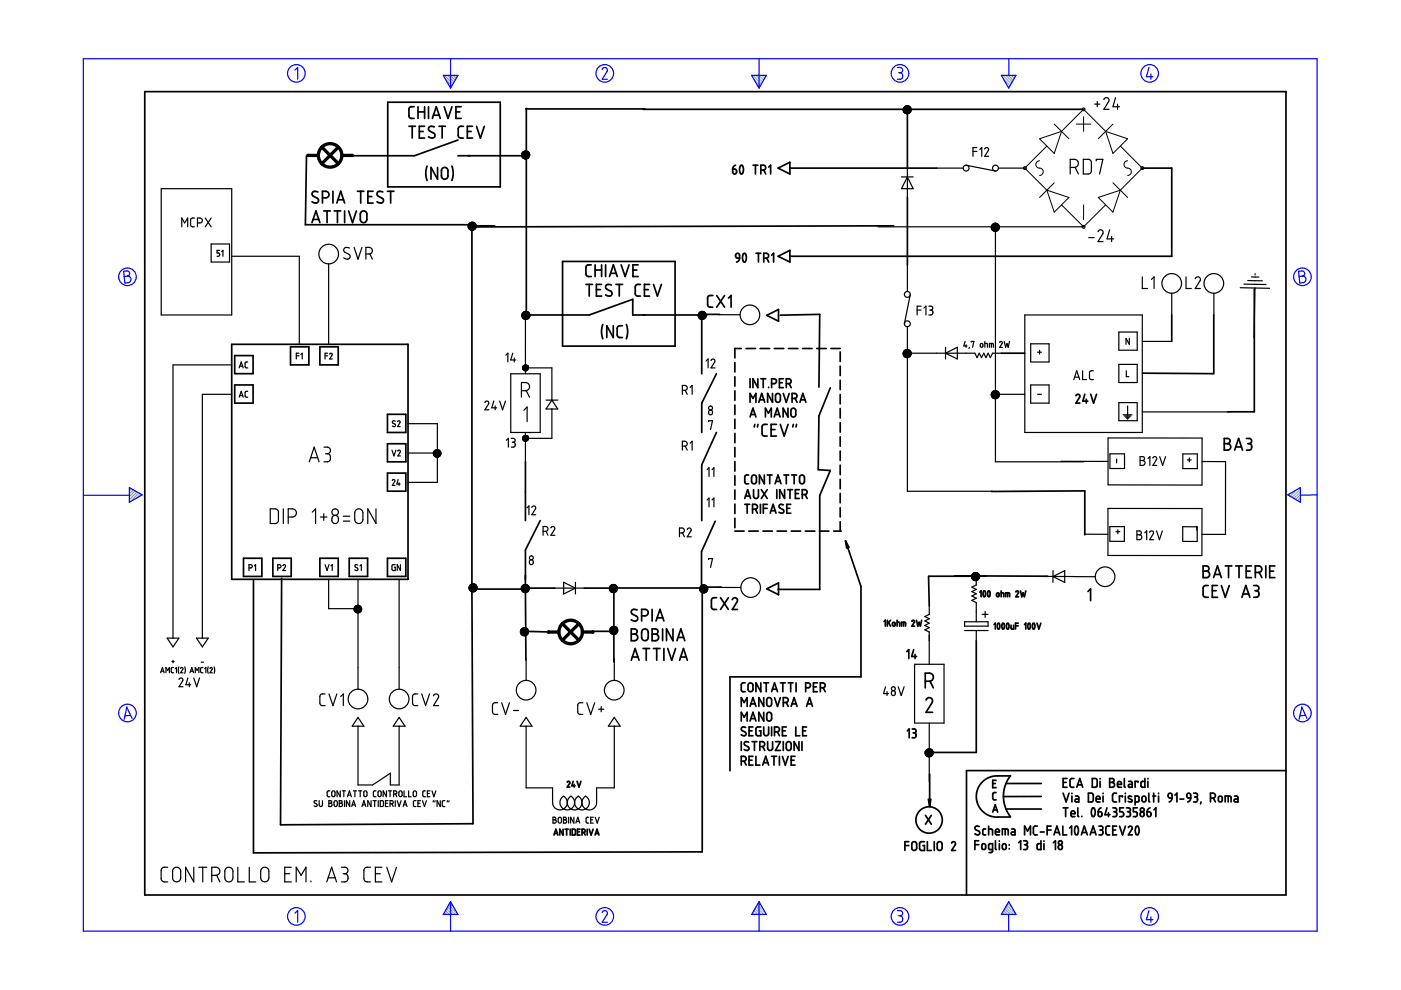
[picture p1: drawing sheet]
<svg xmlns="http://www.w3.org/2000/svg" width="297mm" height="210mm" viewBox="0 0 297 210" stroke-linecap="round" stroke-linejoin="round" font-family="sans-serif">
<g fill="none" stroke="#6c9" stroke-width=".25">
<path d="M94.2 16l1.8 1.8M94.5 16.8l1.3 1.4M94.8 16l1.5 1.4M95.3 18.3l.3 .3M95.5 16l1 1M96.1 16l.6 .6M96.7 16l.3 .2M159.6 16l1.8 1.8M159.9 16.8l1.3 1.4M160.3 16l1.4 1.4M160.7 18.3l.3 .3M160.9 16l1 1"/>
<path d="M161.5 16l.6 .6M162.1 16l.2 .2M212.6 16l1.8 1.8M212.8 16.8l1.3 1.4M213.2 16l1.4 1.4M213.7 18.3l.2 .3M213.8 16l1 1M214.4 16l.7 .6M215.1 16l.2 .2M27.5 103.4h-.1M27.9 103.6l-.5 .5M28.3 103.8l-.9 .9"/>
<path d="M28.7 104.1l-1.3 1.2M29 104.3l-1.6 1.6M29.4 104.5l-1.8 1.9M29.8 104.8l-.8 .8M273.4 104.7l-.3 .3M274.9 103.9l-1.4 1.3M275.7 103.6l-1.8 1.9M275.7 106.1l-.2 .3M275.7 105.5l-.6 .6M275.7 104.9l-1 1M275.7 104.3l-1.4 1.4M94 193.8v.1"/>
<path d="M94.2 193.5l.4 .4M94.4 193.1l.9 .8M94.7 192.7l1.2 1.2M94.9 192.3l1.6 1.6M95.1 191.9l1.9 1.9M95.4 191.5l.8 .8M159.4 193.8v.1M159.6 193.5l.4 .4M159.8 193.1l.9 .8M160.1 192.7l1.2 1.2M160.3 192.3l1.6 1.6M160.5 191.9l1.9 1.9"/>
<path d="M160.8 191.5l.8 .8M212.3 193.8v.1M212.6 193.5l.4 .4M212.8 193.1l.8 .8M213 192.7l1.2 1.2M213.2 192.3l1.6 1.6M213.5 191.9l1.8 1.9M213.7 191.5l.8 .8"/>
</g>
<g fill="none" stroke="#00f" stroke-width=".25">
<path d="M17.7 12.4h261.6v185h-261.6zM62.5 14.9l.6-.6v2.5M94 16h3.1l-1.6 2.7zM95.5 12.4v6.3M127.7 14.7l.5-.4 .5 .3v.5l-1 1.7h1.1M159.4 16h3.1l-1.6 2.7zM160.9 12.4v6.3M190.3 14.3h.7l.3 .3v.6l-.5 .2M190.5 15.4h.3M190.8 15.4l.5 .3v.7l-.3 .4h-.7M212.3 16h3.1l-1.5 2.7zM213.9 12.5v3.5"/>
<path d="M243.6 14.3l-.5 2h1.4M244 15.7v1.1M26.2 57.5l.9-.1 .3 .3 .1 .5-.5 .3 .5 .2 .3 .4-.1 .3-.3 .5-.9 .1zM27 58.5l-.7 .1M275.3 57.5l.9-.1 .3 .3 .1 .5-.5 .3 .5 .2 .2 .2 .1 .5-.3 .4-1 .2zM276.1 58.5l-.7 .1M17.8 105h9.6M27.4 103.4l2.7 1.5-2.7 1.6zM273 104.9l2.7-1.5v3.1zM279.3 104.9l-3.6 .1M27.7 151.7l-1.2 .1M28 152.3l-1.1-2.4-.6 2.6"/>
<path d="M276.8 151.7l-1.2 .1M277.1 152.3l-1.1-2.4-.6 2.6M62.5 193.6l.6-.5v2.4M95.5 191.2v6.2M95.5 191.2l1.6 2.7h-3.1zM127.7 193.5l.1-.3 .5-.1 .5 .4-.1 .4-1 1.6h1.1M160.9 191.2v6.2M160.9 191.2l1.6 2.7h-3.1zM190.3 193.1h.6l.4 .2v.5l-.5 .4M190.5 194.2h.3M190.8 194.2l.5 .3v.7l-.4 .3h-.6M213.8 193.9v3.5"/>
<path d="M213.9 191.2l1.5 2.7h-3.1zM243.6 193.1l-.5 1.9h1.4M244 194.4v1.1"/>
<circle cx="62.8" cy="15.6" r="1.87"/>
<circle cx="128.2" cy="15.6" r="1.87"/>
<circle cx="190.8" cy="15.6" r="1.87"/>
<circle cx="243.8" cy="15.6" r="1.87"/>
<circle cx="27" cy="58.7" r="1.87"/>
<circle cx="276.1" cy="58.7" r="1.87"/>
<circle cx="27" cy="151.2" r="1.87"/>
<circle cx="276.1" cy="151.2" r="1.87"/>
<circle cx="62.8" cy="194.3" r="1.87"/>
<circle cx="128.2" cy="194.3" r="1.87"/>
<circle cx="190.8" cy="194.3" r="1.87"/>
<circle cx="243.8" cy="194.3" r="1.87"/>
</g>
<g fill="none" stroke="#000" stroke-width=".36">
<path d="M30.7 19.4h241.9v170.4h-241.9zM65 33l-.3 14.6h35.2M82.2 21.7h23.9v17.9h-23.9zM86.7 26.8h1.4M87.4 26.8v2.5M87.8 22.6l-.8 .1-.3 .4 .1 1.7 .3 .3h.7M88.6 22.6v2.5M88.6 23.7h1.4M88.9 27.9h.8M90 22.6v2.5M90 26.8h-1.1v2.5h1.1M90.6 35.2l-.3 1.2 .3 1.9"/>
<path d="M90.8 22.6v2.5M91.7 25.1l.8-2.5 .8 2.5M91.9 24.4h1.2M92.1 26.9l-.9-.1-.3 .3-.1 .3 .2 .3 1.1 .6 .1 .3-.1 .4-.5 .3-.8-.3M92.8 35.5v2.5l-1.4-2.5v2.5M93.1 26.8h1.3M93.7 26.8v2.5M93.9 35.6l.6-.1 .5 .6-.1 1.5-.5 .4-.6-.2-.2-.4v-1.4zM94.2 22.6l.8 2.5 .8-2.5M95.8 35.2l.3 1.2v.9l-.3 1M96.7 23.7h.8M97.1 29.7l-9.2 3.3h-13.5"/>
<path d="M97.1 33h14.6M97.8 22.6h-1.1v2.5h1.1M98.3 26.8h-.8l-.3 .4v1.8l.4 .3h.7M99.1 27.9h.8M100.2 26.8h-1.1v2.5h1.1M101 26.8l.9 2.5 .8-2.5M110.9 32.2l-.1 .1M111 32.5l-.4 .4M111.1 32.1l-.4 .5M111.3 32.1l-.6 .7M111.4 33.4l-.2 .2M111.4 33.2l-.4 .3"/>
<path d="M111.4 32.7l-.6 .6M111.4 33.5l-.1 .2M111.4 32.9l-.5 .5M111.4 32.5l-.7 .7M111.4 32l-.5 .5M111.4 32.5v.1M111.5 23.1h25.3M111.6 23v43.5M111.6 32.5l-.8 .8M111.6 32.1l-.5 .4M111.6 32.1l-.9 .9 .5-.5M111.8 32.1l-.5 .4"/>
<path d="M111.8 32.1l-1.1 1.1M111.9 32.2l-.4 .3M111.9 32.5l-.5 .5M111.9 32.2l-.5 .6M112 32.3l-.2 .2M112.1 32.3l-1.2 1.2M112.1 33.4l-.1 .1M112.1 32.5l-.7 .7M112.1 32.4l-.1 .1M112.1 32.4l-1.1 1.1M112.2 32.6l-1.1 1M112.2 32.6l-.8 .8"/>
<path d="M112.2 32.8l-.8 .9M112.2 33l-.6 .7M112.2 32.7l-.8 .9M136.3 23.2h93.4M155.3 35.9h.6l.2 .1 .1 .6-.2 .3h-.4l-.2-.2zM156 35l-.5 .3-.2 .6M157 35.1h.3l.2 .3v1.1a.36 .36 0 0 1-.4 .4 .36 .36 0 0 1-.3-.5v-.7zM159.7 35h1M160.2 35v1.9M161.3 36.1l.7-.1 .3-.2v-.3l-.2-.4-.8-.1v1.9M161.9 36l.4 .9M163 35.4l.4-.4v1.9"/>
<path d="M165 35.6l2.5-1.2v2.5zM167.5 35.6h31.1M191.7 23.2l-.2 .2M191.9 23.2l-.3 .3M192.1 22.5l-.5 .5M192.1 23.2l-.5 .4M192.2 22.5l-.6 .6M192.3 22.5l-.7 .7M192.3 23.2h.1M192.4 23.8l-.3 .2M192.4 23.6l-.4 .4M192.4 23.3l-.6 .6"/>
<path d="M192.4 22.5l-.9 .8M192.4 22.9l-.4 .3M192.4 22.6l-.6 .6M192.6 22.5l-1 1M192.6 23.2l-.2 .2M192.6 22.5l-.2 .3M192.7 22.6l-.3 .3M192.8 22.6l-1.2 1.1M192.8 23.2l-.4 .4M192.8 22.6l-1.1 1.2M192.9 22.7l-1.2 1.1M193 22.8l-.5 .4"/>
<path d="M193 22.8l-1.1 1.1M193 23.2l-.6 .6v11.8M193 22.9l-.3 .3M193 23.6l-.3 .4M193.1 22.9l-1.1 1.1M193.1 23.5l-.5 .5M193.1 23.1l-.1 .1M193.1 23.1l-.9 .9M193.1 23.3l-.7 .8M193.1 23.3l-.8 .8M242.2 35.6h6.2v18.7h-80.9M66.1 47.2l.9-2.5 .8 2.5"/>
<path d="M66.4 46.5h1.2M67.4 40.7l-.9-.1-.4 .5 .3 .5 1 .6 .1 .6-.4 .3-1-.3M68.4 42l1.1-.2 .2-.4-.1-.6-.4-.2h-.8v2.5M68.6 44.7h1.4M69.3 44.7v2.5M70.6 40.6v2.5M70.9 44.7h1.3M71.4 43.1l.8-2.5 .9 2.5M71.5 44.7v2.5M71.6 42.4h1.2M73.1 44.7v2.5M73.9 44.7l.8 2.5 .9-2.5"/>
<path d="M75.8 40.6h1.4M76.5 40.6v2.5M76.6 45l.6-.3 .6 .5v1.5l-.6 .5-.5-.1-.3-.4v-1.3zM78 41.7h.8M79.1 40.6h-1.1v2.5h1.1M81.2 40.7l-.9-.1-.3 .2-.1 .4 .2 .4 1.1 .5 .1 .3-.1 .4-.4 .3-.9-.3M82.1 40.6h1.4M82.8 40.6v2.5M99.7 48.1l-.3 .2M99.7 47.3l-.3 .3M99.8 48.1l-.3 .3M99.8 47.2l-.4 .5"/>
<path d="M100 48.1l-.4 .5M100 47.2l-.7 .7M100.1 48.1l-.5 .5M100.1 47.2l-.8 .8M100.2 48.1l-.5 .5M100.2 47.2l-.9 .9M100.3 47.2l-1 1M100.4 47.2l-1 1.1M100.5 48.1l-.7 .6M100.5 47.2l-.9 .9M100.6 47.3l-.8 .8M100.6 47.3l-1.1 1.2"/>
<path d="M100.7 47.4l-.7 .7M100.7 48.5l-.1 .1M100.8 48.1l-.7 .7M100.8 47.5l-.6 .6M100.8 47.6l-1.1 1.1M100.9 47.7l-.5 .4M100.9 47.7l-1 1M100.9 48.2l-.6 .5M100.9 48.1l-.7 .7M100.9 47.8l-.9 1M100.9 47.9l-.2 .2M100.9 48v.1"/>
<path d="M104.9 47.9h-4.8v77M119.3 55.4h23.8v18h-23.8zM125.3 56.2h-.8l-.3 .5 .1 1.6 .3 .3h.7M126.2 56.2v2.4M126.2 57.3h1.4M127.6 56.2v2.4M128.4 56.2v2.4M129.2 58.6l.8-2.4 .9 2.4M129.5 58h1.1M131.7 56.2l.8 2.4 .9-2.4M134.2 57.3h.8M135.3 56.2h-1.1v2.4h1.1"/>
<path d="M156.1 53.8l.2-.1 .4 .1 .1 .9h-.5l-.3-.1zM156.8 54.7l-.1 .5-.5 .4M157.6 53.8a.53 .53 0 0 1 .6 .2 .53 .53 0 0 1 0 .5l-.1 .7a.34 .34 0 0 1-.4 .4 .34 .34 0 0 1-.2-.5l-.1-.6zM160.3 53.7h1M160.8 53.7v1.9M161.9 54.7l.9-.1 .2-.2-.1-.5-.4-.2h-.6v1.9M162.6 54.7l.4 .9M163.6 54.1l.4-.4v1.9M165 54.3l2.5-1.2v2.5zM189.5 47.9l-88.7 .2M192.4 41.9v14.3M210.4 48.1l-.2 .2"/>
<path d="M210.6 48.1l-.3 .4M210.8 48.1l-.5 .5M210.8 47.4l-.6 .6M211 47.4l-.7 .7M211.1 48.1l-.7 .6M211.1 48.7l-.3 .3M211.1 48.2l-.6 .6M211.1 47.8l-.8 .8M211.1 48l-.2 .1M211.1 47.6l-.6 .5M211.1 47.4l-.9 .8M211.2 47.4l-.1 .2"/>
<path d="M211.3 47.4l-1.1 1M211.4 47.5l-.3 .3M211.4 47.5l-.6 .6M211.5 47.6l-1.1 1.1M211.5 48.1l-.8 .8M211.6 47.6l-.5 .5M211.6 47.7l-.5 .6M211.7 47.7l-1.2 1.1M211.7 47.8l-1.1 1.1M211.7 48.6l-.3 .3M211.8 48.1l-1 .9M211.8 47.9l-.3 .2"/>
<path d="M211.8 48.4l-.5 .5M211.8 48l-.7 .7M211.8 48.2l-.8 .8M211.8 48.2l-.7 .8M211.8 48l-.1 .1M49.1 73h37.4v49.8h-37.4zM49.8 75.4h3.9v3.8h-3.9zM61.6 73.5h3.9v3.9h-3.9zM67.8 73.5h3.9v3.9h-3.9zM111 66.8l-.3 .2M111.1 66.1l-.3 .4M111.2 66.8l-.4 .4"/>
<path d="M111.4 66.1l-.7 .6M111.4 67.4l-.2 .2M111.4 67.2l-.3 .4M111.4 66.8l-.6 .6M111.4 66.1l-.7 .7M111.4 66.9l-.5 .5M111.4 66.8l-.6 .5M111.4 66.5l-.2 .3M111.4 66.3l-.5 .5M111.4 66.7l-.1 .1M111.4 66.8h.1M111.5 66.1h-.1"/>
<path d="M111.5 66.8h13.4l9.3-3.3v3.3h14.6M111.6 66.1l-.9 .9M111.7 66.8l-.3 .2M111.7 66.1l-.3 .2M111.8 66.1l-1.1 1.1M111.8 66.1l-.4 .5M111.9 66.8l-.5 .4M111.9 66.2l-.5 .5M112 66.2l-.6 .6M112 66.8l-.8 .8M112.1 66.3l-.6 .5M112.1 66.3l-1.1 1.2"/>
<path d="M112.2 66.4l-1.2 1.1M112.2 67.3l-.3 .2M112.2 66.4l-.4 .4M112.2 66.5l-.2 .3M112.2 66.6l-.8 .9M112.3 66.7l-1 .9M112.3 67l-.7 .7M112.3 66.8l-.9 .9M124.2 60.3h1.4M124.9 60.3v2.5M126.4 61.4h.9M127.6 60.3h-1.2v2.5h1.2"/>
<path d="M127.8 68.8l-.3 1.4 .3 1.6M129.6 60.4l-.9-.1-.3 .4v.3l.1 .3 1.1 .5 .2 .4-.1 .3-.3 .3h-.4l-.6-.3M130 69.1v2.5l-1.3-2.5v2.5M130.6 60.3h1.4M131.3 60.3v2.5M132 69.1h-.7l-.4 .5 .1 1.7 .3 .3h.7M132.8 68.8l.3 1.3-.3 1.7M135.8 60.3h-.8l-.3 .5 .1 1.7 .3 .3h.7M136.6 61.4h.9M137.7 60.3h-1.1v2.5h1.1M138.6 60.3l.8 2.5 .8-2.5M148.4 66.2l-.2 .3"/>
<path d="M148.5 66.8l-.4 .4M148.7 66.1l-.6 .6M148.7 66.7h3.9M148.8 67.7h.1M148.8 66.8v12.4M148.8 66.7l-.6 .6M148.8 67l-.5 .5M148.8 66.8h-.1M148.8 66.8h.1M148.8 66.1l-.7 .7M149 66.1l-.9 .9M149.1 66.1l-1 1"/>
<path d="M149.2 66.1l-.7 .7M149.3 66.2l-.5 .5M149.3 66.2l-1.1 1.2M149.4 66.3l-1.1 1.1M149.5 66.3l-.7 .7M149.5 66.4l-1.1 1.1M149.6 66.4l-1.2 1.2M149.6 67.2l-.4 .4M149.6 66.5l-1.1 1.1M149.6 66.8l-.9 .9M149.6 66.6l-1 1M149.7 67l-.8 .7"/>
<path d="M149.7 67l-.7 .7M149.7 66.8l-.9 .9M149.7 66.7l-.1 .1M151.1 62.7h-.8l-.3 .4 .1 1.8 .4 .2h.6M151.9 79.2l-3.1 6.3v6.2M152 62.7l1.6 2.4M153.6 62.7l-1.6 2.4M154.5 63.2l.5-.5v2.4M155.8 76.9v2M155.8 79.9v2M157.2 73.9h-1.4v2M158.2 73.9h2"/>
<path d="M161.2 73.9h2M162.6 66.9l2.5-1.3v2.5zM164.2 73.9h2M165.4 66.8l8.4-.1-.2 15.4M167.2 73.9h2M170.2 73.9h2M173.2 73.9h2M176.2 73.9h1.9M178.1 74.6v2M178.1 77.6v2M191.8 75.5l1.2-1.1-1.2 1.2M191.9 74.3l-.2 .2"/>
<path d="M192 74.2l-.4 .5M192.3 74.2l-.8 .7M192.3 74.2l-.8 .8M192.4 75.6l-.1 .2M192.4 75.2l-.5 .4M192.4 74.8l.4-.5-1.1 1.2M192.4 74.7l-.7 .7M192.4 74.5l-.8 .8M192.4 74.3l-.9 .8M192.5 74.2l-.9 .9M192.6 74.2l-.2 .2M192.7 74.2l-1.1 1.1"/>
<path d="M192.7 74.3l-.3 .3M193 75.5l-.2 .1M193 74.5l-1.1 1.1M193 74.6l-.6 .6M193.1 74.7l-1.1 1M193.1 74.7l-1 1M193.1 75.2l-.6 .5M193.1 74.8l-.9 1M193.1 75.1l-.7 .7M193.1 74.9l-.7 .8M212.3 74.9h5M242.2 79.1l15.1 .1"/>
<path d="M248.4 66.8v5.6M257.3 66.8v12.4M265.9 61.3v26h-5.6M49.8 81.6h3.9v3.9h-3.9zM82.1 87.8h3.9v3.9h-3.9zM82.1 94.1h3.9v3.8h-3.9zM111.4 97.9v12.5M151.9 91.7l-3.1 6.9v11.8M155.8 82.9v2M155.8 85.9v2M155.8 88.9v2M155.8 91.9v2"/>
<path d="M155.8 94.9v2M155.8 97.9v2M159 80.3v1.9M159 85.3v-1.9l.6 1.1 .7-1.1v1.9M159 88.4l.6-1.8 .7 1.8M159.2 87.9h.9M160 90l-.1 .5M160.7 80.3v1.9l-1.1-1.9v1.9M160.7 90l-.1 .5M160.9 85.3l.6-1.9 .6 1.9M161.1 84.8h.9M161.3 80.3h1"/>
<path d="M161.8 80.3v1.9M162.3 88.4v-1.8l.6 1 .6-1v1.8M162.7 90h-.8l-.3 .4v1.8l.3 .2 .8 .1M163 82.1v.1M163.5 91.1h.8M163.6 81.3l.9-.1 .1-.4-.1-.3-.2-.2h-.7v1.9M163.8 83.4v1.9l-1-1.9v1.9M164.1 88.4l.7-1.8 .6 1.8M164.3 87.9h.9M164.5 83.6l.5-.2 .4 .3 .1 1.1-.4 .5-.4-.1-.3-.3zM164.6 90h-1.1v2.5h1.1M165.2 81.2h.7"/>
<path d="M165.4 90l.9 2.5 .8-2.5M166.1 80.3h-.9v1.9h.9M166.1 83.4l.6 1.9 .6-1.9M166.7 81.3l.9-.1 .1-.3-.1-.4-.2-.2h-.7v1.9M167.1 86.6v1.8l-1.1-1.8v1.8M167.3 81.3l.4 .9M167.9 86.6h.4l.4 .3v1.2l-.4 .3-.4-.1-.2-.4v-.9zM167.9 84.5l.9-.2 .2-.3-.2-.5-.9-.1v1.9M168.2 90l-.1 .5M168.6 84.5l.4 .8M168.9 90l-.1 .5M169.6 85.3l.6-1.9 .7 1.9"/>
<path d="M169.8 84.8h.9M176 82.2l-2.4 6-.1 11.4 2.5 .2-2.2 5.3v19.9h-8.8M178.1 80.6v2M178.1 83.6v2M178.1 86.6v2M178.1 89.6v2M178.1 92.6v2M178.1 95.6v2M178.1 98.6v2M210.7 83l-.4 .3M210.9 82.9l-.7 .6M211 82.9l-.8 .7"/>
<path d="M211.1 83.2l-.8 .8M211.1 84l-.4 .4M211.1 83.8l-.6 .5M211.1 83.6l-.7 .6M211.1 83.4l-.8 .7M211.1 82.9l-.9 .9M211.2 82.9l-.1 .1M211.3 82.9l-1 1M211.4 83l-.3 .3M211.5 83l-1.1 1.1M211.5 83l-.4 .5M211.6 83.1l-1.1 1.2"/>
<path d="M211.6 83.1l-.5 .6M211.7 83.2l-1.1 1.2M211.7 84.1l-.3 .3M211.8 83.4l-.7 .7M211.8 83.4l-1.1 1M211.8 83.6l-.9 .9M211.8 83.5l-.9 1M211.8 83.8l-.6 .7M211.8 83.8l-.7 .7M228.1 83.9l.4-.3 .4 .2 .1 .3-.9 1.4h.9M230 83.6l-.4 1.4h1M230.3 84.6v.9"/>
<path d="M231.2 83.6l.7 1.9 .6-1.9M259.6 93h.8l.4 .2-.1 .7-.4 .2 .5 .2 .1 .6-.4 .5h-.9zM259.6 94.1h.7M261.8 95.4l.8-2.4 .8 2.4M262 94.8h1.2M264.3 93h.7l.3 .3v.6l-.5 .2M264.5 94.1h.3M264.8 94.1l.5 .3v.7l-.4 .3h-.6M51.6 118.4h3.9v3.8h-3.9zM57.8 118.4h3.9v3.8h-3.9zM67.8 118.4h3.9v3.8h-3.9zM74 118.4h3.9v3.8h-3.9z"/>
<path d="M82.1 118.4h3.9v3.8h-3.9zM82.1 100.3h3.9v3.8h-3.9zM114.5 110.4l-3.1 6.2v6.2M151.6 110.5l-2.9 6.4v7.6M155.8 100.9v2M155.8 103.9v2M155.8 106.9v2M155.8 109.9v2M155.8 112.6h2M157.9 105.7l.6-1.9 .6 1.9M157.9 106.9h1M158.1 105.2h.9"/>
<path d="M158.4 106.9v1.9M158.7 100.7h-.5l-.3 .3v1.3l.3 .3h.5M158.7 112.6h2.1M159.5 100.9l.6-.1 .3 .3v1.1l-.3 .4h-.4l-.3-.3-.1-1.1zM159.6 108h.6l.3-.2 .1-.5-.2-.2-.8-.2v1.9M159.8 103.8v1.5l.3 .4h.4l.3-.4v-1.5M160.2 108l.4 .8M161.2 106.9v1.9M161.4 103.8l1.3 1.9M161.8 112.6h2M161.8 107.8h.9M162.1 100.7v1.9l-1.1-1.9v1.9"/>
<path d="M162.7 106.9h-.9v1.9M162.7 100.7h1M162.7 103.8l-1.3 1.9M163.2 100.7v1.9M163.3 108.8l.6-1.9 .6 1.9M163.5 108.3h.9M164.3 102.6l.7-1.9 .6 1.9M164.5 102.1h.9M164.7 103.8v1.9M164.8 112.6h2M166.1 107h-.6l-.3 .4 .1 .3 .8 .5 .1 .4-.4 .2-.6-.2M166.2 100.7h1"/>
<path d="M166.3 103.8v1.9l-1-1.9v1.9M166.7 100.7v1.9M166.8 107.8h.6M167 103.8h1M167.5 103.8v1.9M167.7 106.9h-.9v1.9h.9M167.8 112.6h2M167.9 100.7h1M168.4 100.7v1.9M168.6 104.6h.7M169.5 103.8h-.9v1.9h.9M169.7 100.9l.4-.2 .4 .4 .1 1-.4 .5h-.3l-.4-.4v-1.1z"/>
<path d="M170.1 104.9l.9-.2 .1-.3-.1-.4-.9-.2v1.9M170.7 104.9l.4 .8M170.8 112.6h2M173.8 112.6h1.9M178.1 110.6v2h-1.3M178.1 101.6v2M178.1 104.6v2M178.1 107.6v2M179.3 114.7l3.2 9.6v19.2h-27.7v19.9M210.2 104.2l19.8-.1v9.3M255.1 120h.8l.4 .3-.1 .6-.4 .2 .5 .2 .2 .6-.6 .6h-.8zM259.8 120h1.4"/>
<path d="M260.5 120v2.5M262 120h1.4M262.7 120v2.5M265.3 120h-1.1v2.5h1.1M268.4 120v2.5M270.3 120h-1.1v2.5h1.1M53.7 123.1v57.7l95.2-.2v-56.6M59.7 122.6l-.2 52.3 40.8-.3-.2-49.7M99.8 124l-.1 .1M99.8 125.3l1.1-1.1-1.1 1.1M100.1 124.9h11M100.1 123.9l-.6 .5"/>
<path d="M100.2 123.8l-.7 .7M100.3 123.8l-.8 .9M100.4 123.8l-.9 .9M100.5 123.9l-1 1M100.6 123.9l-1.1 1M100.7 123.9l-1.1 1.1M100.7 124l-1.1 1.1M100.8 124l-1.1 1.2M100.9 124.1l-1.2 1.1M101 124.3l-1.1 1M101 125l-.4 .3M101 124.3l-1 1.1"/>
<path d="M101.1 124.9l-.6 .5M101.1 124.4l-1 1M101.1 124.7l-.7 .7M101.1 124.5l-1 .9M101.1 124.6l-.8 .8M110.8 133.3l-.3 .2M111 124.1l-.3 .3M111 133.2l-.6 .6M111.1 124l-.5 .5M111.1 133.1l-.7 .8M111.3 133.1l-.9 .9M111.3 124l-.7 .7"/>
<path d="M111.3 133.1l-.9 1M111.4 124l-.8 .8M111.4 122l.1 17.9M111.4 124.7h6.2M111.4 125.5l-.1 .1M111.4 125l-.4 .5M111.4 125.2l-.3 .3M111.4 124.7l-.6 .6M111.4 124.5l-.7 .7M111.4 124.3l-.8 .8M111.4 124.1l-.8 .8M111.4 134.6l-.1 .1"/>
<path d="M111.4 134.2l-.5 .5M111.4 134.3l-.4 .4M111.4 134.2l.5-.6-1.1 1.1M111.4 133.6l-.8 .9M111.4 133.2l-1 1M111.5 133.9l5.4 .1M111.5 133.2l-1.1 1M111.5 124l-.9 1M111.6 124l-.2 .2M111.6 133.3l-.2 .2M111.7 133.3l-1.2 1.1 .9-1M111.7 124.1l-1 1"/>
<path d="M111.7 124.1l-.3 .3M111.7 133.3l-.3 .4M111.8 133.4l-1.2 1.1M111.8 134.4l-.1 .2M111.8 124.1l-1.1 1.2M111.8 133.5l-1.1 1.1 .7-.7M111.9 124.2l-.5 .4M111.9 134.3l-.4 .4M112 124.2l-.6 .6M112 133.8l-.9 .9M112 124.3l-1.2 1.1M112 134l-.8 .7"/>
<path d="M112 134l-.6 .6M112 133.8l-.6 .6M112 125.3l-.1 .1M112.1 124.4l-1.2 1.1M112.1 124.4l-.7 .7M112.1 124.5l-1 1M112.1 124.6l-.7 .7M112.2 124.7l-1 .9M112.2 124.9l-.7 .7M112.2 124.7l-.8 .8M123.9 124.7h6.2M125.6 133.9h4.6"/>
<path d="M129.6 124.1l-.2 .3M129.8 124l-.5 .5M129.8 132.9l-.4 .4M130 124l-.7 .7M130 132.9l-.7 .6M130 124l-.7 .8M130.1 125.3l-.3 .2M130.1 124.8l.6-.5-1.2 1.1M130.1 124.7l-.6 .6M130.1 124.3l-.8 .8M130.1 134.2l-.3 .2M130.1 134.3l-.1 .2"/>
<path d="M130.1 133.9l-.5 .4M130.1 133.6l-.6 .6M130.1 133.4l-.7 .7M130.1 133.2l-.7 .7M130.1 132.9l-.8 .7M130.2 124.7v15.7M130.2 124l-.9 .9M130.2 132.9l-.9 .9M130.3 124l-1 1M130.3 132.9l-.2 .2M130.4 124.1l-1.1 1M130.4 124.1l-.3 .3"/>
<path d="M130.4 132.9l-.3 .3M130.5 132.9l-1.1 1.1M130.5 124.1l-1.1 1.1M130.6 124.7h18.3M130.6 124.2l-1.2 1.1M130.6 133l-.5 .5M130.6 133l-1.1 1.1M130.7 125.3l-.1 .1M130.7 133.1l-1.1 1.1M130.7 124.4l-1.1 1.1M130.7 133.1l-.6 .7M130.8 124.4l-.7 .7"/>
<path d="M130.8 133.2l-1.1 1.1M130.8 124.5l-1 1M130.8 133.2l-.7 .8M130.8 125l-.5 .6M130.8 124.6l-.7 .7M130.8 134l-.3 .4M130.9 124.7l-1 .9M130.9 124.7l-.8 .8M130.9 124.9l-.7 .7M130.9 133.3l-1.1 1.1M130.9 133.4l-.8 .8M130.9 133.5l-.9 1"/>
<path d="M130.9 133.8l-.6 .7M130.9 133.6l-.8 .8M130.9 133.7l-.7 .8M133.8 133.3l.9 .1 .4 .4-.2 .5-.4 .2h.4l.3 .5-.1 .5-.3 .3h-1zM133.8 134.5h.7M133.8 140l.9-2.5 .8 2.5M134.1 139.3h1.2M135.1 129.3l-.8-.1-.5 .4 .2 .6 1.1 .6 .1 .4-.1 .3-.6 .2-.7-.3M136 130.6h.9l.3-.2 .2-.4-.1-.5-.4-.3h-.9v2.5M136.2 133.6l.6-.3 .6 .5v1.5l-.4 .5h-.6l-.3-.5-.1-1.3zM136.3 137.5h1.4M137 137.5v2.5"/>
<path d="M138.3 133.3l.8 .1 .4 .3-.1 .5-.4 .3 .5 .2 .1 .6-.5 .5h-.8zM138.3 129.2v2.5M138.3 134.5h.7M138.5 137.5h1.4M139.1 131.7l.8-2.5 .9 2.5M139.2 137.5v2.5M139.3 131h1.2M140.5 133.3v2.5M140.8 137.5v2.5M141.6 137.5l.8 2.5 .8-2.5M142.7 133.3v2.5l-1.4-2.5v2.5M143.5 135.8l.9-2.5 .8 2.5"/>
<path d="M143.7 135.1h1.2M144.1 140l.8-2.5 .8 2.5M144.3 139.3h1.2M148.7 124.2l-.1 .2M148.8 125.5h-.1M148.8 125.3l-.2 .1M148.8 124.3l-.4 .4M148.8 124.2h.1M149.1 124.1l-.7 .7M149.2 124.5h3.7M149.3 124.1l-.9 .8M149.3 124.1l-.9 .9"/>
<path d="M149.5 124.1l-1.1 1M149.5 124.1l-1.1 1.1M149.6 124.2l-1.1 1M149.6 124.2l-1.1 1.1M149.7 124.3l-1.1 1.1M149.8 124.3l-1 1M149.8 124.4l-1.1 1.1M149.9 124.4l-1.1 1.1M149.9 125.3l-.3 .2M149.9 124.5l-1.1 1.1M149.9 124.6l-1 1M149.9 125.1l-.4 .5"/>
<path d="M150 124.9l-.7 .8M150 124.7l-.9 1M150 124.7l-1 .9M150 124.9l-.8 .8M151.9 126.7l-.7 .1-.4 .4 .1 1.7 .3 .3h.7M152.8 126.7l1.6 2.5M154.4 126.7l-1.6 2.5M155.3 127.1l.5-.4 .5 .4v.5l-1 1.6h1.1M162.6 124.8l2.5-1.2v2.5zM187.4 131.8l.3-.3v1.3M188.1 131.5v1.3M188.4 132l.4 .8"/>
<path d="M188.8 131.5l-.7 .8M189.3 132a.28 .28 0 0 1 .3-.1 .28 .28 0 0 1 .2 .3v.3a.28 .28 0 0 1-.3 .3 .28 .28 0 0 1-.3-.3zM190.2 131.9l.5 .1 .1 .8M190.2 131.5v1.3M191.2 132.8v-.9l.7 .1 .1 .8M191.6 131.9v.9M192.3 138.2l.4-.5v1.9M193.3 131.7a.29 .29 0 0 1 .4-.2 .29 .29 0 0 1 .2 .4l-.6 .9h.6M193.7 137.7l-.4 1.5h1M194 138.8v.8M194.3 131.5l.3 1.3 .3-.9 .2 .9 .3-1.3M196.9 122.2l.1 6.2"/>
<path d="M202.4 122.1l19.7 .1M206.1 122.6l1.1-1.1-1.1 1.1M206.3 122.8v.1M206.5 122.8l1-.9-1 1.1M206.5 121.5l-.4 .4M206.5 122.8l-.1 .2M206.6 121.5l-.5 .5M206.8 121.5l-.8 .7M206.9 121.5l-.9 .8M207 135.9v23.6h-10M207 121.5l-.9 .9M207.1 122.8l-.3 .3"/>
<path d="M207.1 121.5l-1 1M207.3 122.8l-.2 .2M207.3 121.6l-1.1 1.1M207.3 121.6l-1.1 1.2M207.4 121.7l-1.1 1.1M207.5 121.8l-1.1 1.1M207.6 122l-1 1M207.6 122l-.9 1M207.6 122.5l-.4 .3M207.6 122.4l-.6 .6M207.6 122.2l-.8 .8M207.6 122.2l-.6 .6"/>
<path d="M207.7 125.6l.3-.3v1.2M208.6 125.3a.52 .52 0 0 1 .3 .8 .29 .29 0 0 1-.3 .4 .29 .29 0 0 1-.2-.4zM209.1 122.2h-12.1M209.5 125.3a.58 .58 0 0 1 .4 .8 .29 .29 0 0 1-.3 .4 .29 .29 0 0 1-.2-.4zM210.8 132.4l.2-.3v1.3M211.3 125.8a.28 .28 0 0 1 .4-.1 .28 .28 0 0 1 .1 .3v.3a.28 .28 0 0 1-.2 .2 .28 .28 0 0 1-.3-.2zM211.6 132.2a.47 .47 0 0 1 .4 .7v.1a.29 .29 0 0 1-.4 .4 .29 .29 0 0 1-.1-.5zM212.3 125.7l.5 .1v.7M212.3 125.3v1.2M212.6 132.2l.2-.1 .1 .2v.7a.28 .28 0 0 1-.3 .4 .28 .28 0 0 1-.2-.5zM213.2 126.5v-.8l.8 .1 .1 .7M213.5 132.2a.55 .55 0 0 1 .4 .8 .3 .3 0 0 1-.3 .4 .3 .3 0 0 1-.2-.5z"/>
<path d="M213.6 125.7v.8M214.4 132.5v.7l.1 .2h.4v-.9M215.3 132.7h.6M215.4 125.5a.28 .28 0 0 1 .4-.2 .28 .28 0 0 1 .1 .4l-.5 .8h.6M215.9 132.1h-.6v1.3M216.4 125.3l.2 1.2 .3-.8 .3 .8 .3-1.2M217.2 132.4l.3-.3v1.3M218.1 132.2a.51 .51 0 0 1 .3 .7v.1a.3 .3 0 0 1-.3 .4 .3 .3 0 0 1-.2-.5zM219 132.2a.55 .55 0 0 1 .4 .8 .3 .3 0 0 1-.3 .4 .3 .3 0 0 1-.2-.5zM219.9 132.1l.4 1.3 .4-1.3M230.7 125.4l.5-.5v2.5M255.1 121.1h.7"/>
<path d="M256.2 124.1l-.7 .1-.4 .4 .1 1.8 .3 .2h.7M257 125.2h.9M257.3 122.5l.8-2.5 .9 2.5M257.5 121.8h1.2M258.1 124.1h-1.1v2.5h1.1M259 124.1l.8 2.5 .8-2.5M263.3 126.6l.8-2.5 .9 2.5M263.5 125.9h1.3M264.2 121.1h.8M265.8 124.1l.7 .1 .4 .3-.1 .5-.4 .2M266.1 125.2h.3M266.1 121.4h.9l.4-.3 .1-.4-.2-.6-.3-.1h-.9v2.5"/>
<path d="M266.4 125.2l.4 .3 .1 .8-.3 .3h-.8M267 121.4l.5 1.1M269.2 121.1h.8M157.2 149.8v-1.9l.6 1 .6-1v1.9M157.2 152.9v-1.9l.6 1.1 .6-1.1v1.9M157.2 157.2v1.9M158 144.8h-.6l-.2 .3v1.4l.3 .2h.5M158.1 154.2h-.7l-.2 .5 .9 .6v.5l-.4 .2-.5-.2M158.7 157.4l-.7-.1-.2 .4 .1 .3 .8 .4v.6l-.5 .1-.4-.2M158.7 145l.6-.2 .3 .4v1l-.3 .4h-.4l-.3-.3v-1zM158.8 155h.6M159 149.8l.6-1.9 .7 1.9"/>
<path d="M159 152.9l.6-1.9 .7 1.9M159.2 149.2h.9M159.2 152.4h.9M159.4 157.2h1.1M159.6 154.1h-.8v1.9h.8M160 157.2v1.9M161.1 158.3h.6l.3-.2 .1-.4-.2-.4-.8-.1v1.9M161.3 154.1h-.7l-.3 .3v1.3l.1 .2 .9 .1v-1h-.3M161.3 144.8v1.9l-1-1.9v1.9M161.7 158.3l.4 .8M161.9 154.1v1.4l.4 .5 .4-.1 .3-.3v-1.5M161.9 147.9v1.9l-1-1.9v1.9"/>
<path d="M161.9 151v1.9l-1-1.9v1.9M161.9 144.8h1.1M162.5 144.8v1.9M162.6 151.2l.6-.2 .4 .3v1.1l-.4 .5-.4-.1-.2-.3zM162.7 148.1l.5-.2 .4 .3v1.1l-.4 .5-.4-.1-.2-.3zM162.8 157.2v1.5l.4 .4 .4-.1 .2-.3v-1.5M163.6 154.1v1.9M163.6 146.7l.6-1.9 .6 1.9M163.8 146.1h.9M164.2 155.2h.6l.3-.2 .1-.5-.2-.3-.8-.1v1.9M164.2 147.9l.6 1.9 .7-1.9M164.4 157.2h1.1l-1.1 1.9h1.1"/>
<path d="M164.8 155.2l.4 .8M165.5 144.8h1M165.9 155h.6M166 144.8v1.9M166.1 148.9l.9-.1 .1-.5-.2-.3-.8-.1v1.9M166.1 157.2v1.9M166.7 148.9l.4 .9M166.7 154.1h-.8v1.9h.8M166.8 157.5l.5-.3 .4 .4v1.1l-.4 .4-.3-.1-.3-.2zM167.1 144.8h1M167.6 144.8v1.9M167.7 149.8l.7-1.9 .6 1.9"/>
<path d="M167.9 149.2h.9M168.7 154.1v1.9h.9M168.8 144.8v1.9M169.4 157.2v1.9l-1-1.9v1.9M170 157.2v1.9M170.2 155h.6M170.8 145.8l.9-.1 .2-.4-.2-.3-.2-.2h-.7v1.9M171 149.8l.6-1.9 .7 1.9M171 154.1h-.8v1.9h.8M171.2 149.2h.9M172.5 145.6h.6M173.3 144.8h-.8v1.9h.8"/>
<path d="M173.9 145.8l.9-.1 .2-.3-.2-.4-.2-.2h-.7v1.9M174.5 145.8l.5 .9M192.4 155l.4-.4v1.8M193.4 154.6h.6l.2 .2-.1 .5-.3 .1M193.6 155.4h.2M193.8 155.4l.4 .2v.5l-.3 .3h-.5M196.2 144.4h1l.5-.3 .2-.7-.3-.5-.4-.2h-1v3.1M196.3 148.4l.2-.3 .4-.2 .4 .1 .3 .3 .1 .6-1.4 2.1h1.4M196.8 158.9l-.6 .5M196.9 158.8l-.7 .7M197 158.8l-.8 .8M197.1 158.8l-.9 .9"/>
<path d="M197.2 144.4l.7 1.4M197.2 158.9l-1 .9M197.3 158.9l-1.1 1M197.4 158.9l-1.1 1.1 1.1-1.1M197.5 159l-1.1 1.1M197.5 159l-1.1 1.2M197.6 159.1l-1 1.1M197.6 159.2l-1.1 1.1M197.7 159.2l-1.1 1.1M197.7 160l-.4 .4M197.8 159.8l-.4 .4M197.8 159.4l-.8 .8"/>
<path d="M197.8 159.7l-.7 .7M197.8 159.6l-.8 .8M117.5 177.1l.4-1.3 .4 1.3M117.6 176.7h.6M119.4 175.8v1.3l-.7-1.3v1.3M119.8 175.8h.7M120.1 175.8v1.3M120.3 165.8a.29 .29 0 0 1 .3-.1 .29 .29 0 0 1 .2 .4l-.5 .8h.5M120.9 175.8v1.3M121.3 175.8h.5l.2 .2v.9l-.1 .1-.6 .1zM121.5 165.7l-.3 .9h.7M121.7 166.3v.6"/>
<path d="M122.3 165.7l.5 1.2 .4-1.2M122.4 176.4h.5M123 175.8h-.6v1.3h.6M123.4 176.5h.3a.35 .35 0 0 0 .4-.3 .35 .35 0 0 0-.4-.4h-.3v1.3M123.8 176.5l.3 .6M124.5 175.8v1.3M124.9 175.8l.4 1.3 .5-1.3M126.2 177.1l.4-1.3 .4 1.3M126.3 176.7h.6M157.2 161.4h.6l.3-.3 .1-.4-.3-.3h-.7v1.8M157.8 161.4l.4 .8M158.8 161.2h.6"/>
<path d="M159.6 160.4h-.8v1.8h.8M160.3 160.4v1.8h.8M161.7 162.2l.6-1.8 .7 1.8M161.9 161.7h.9M163.6 160.4h1M164.1 160.4v1.8M165.2 160.4v1.8M165.9 160.4l.6 1.8 .6-1.8M167.7 161.2h.7M168.6 160.4h-.9v1.8h.9M191.9 179.3h.8M192.7 178.5h-.8v1.8"/>
<path d="M193.4 178.6l.6-.1 .3 .3v1.1l-.3 .4-.5-.1-.2-.3zM196 178.5h-.7l-.3 .2v1.3l.2 .3h.8v-1h-.3M196.2 172.9l1.3 1.9M196.6 178.5v1.8h.9M196.8 160.2l-.1 .2M197.1 160.2l-.3 .2M197.1 164.1v6.9M197.5 172.9l-1.3 1.9M197.5 160.2l-.1 .1M198.1 178.5v1.8M198.8 178.6l.5-.1 .4 .3v1.1l-.4 .4-.4-.1-.2-.3zM201.8 178.8l.3-.3 .5 .2-.1 .4-.7 1.2h.8"/>
<path d="M206.7 179.1h.8M207.5 178.3h-.8v1.8M207.6 175.3l-.7-.1-.2 .4 .2 .3 .7 .4 .1 .5-.5 .2-.5-.2M208.2 179l.4-.1 .4 .2v.7l-.3 .3-.5-.2zM209 175.8h-.4l-.2 .2v.9l.6 .1M209.6 175.8l.8 .1v1.1M209.6 175.2v1.8M210.5 166.1h.5M210.5 172.2l.5-1.6 .5 1.6M210.6 171.7h.8M211.1 176.4h.8l-.2-.5-.3-.1-.2 .1-.1 .8 .2 .3h.6M211.1 178.3v1.7l.2 .1"/>
<path d="M211.2 168h-.4l-.3 .3v1.1l.7 .2M211.2 165.4h-.7v1.6h.7M211.9 178.3v.1M211.9 178.9v1.2M212.5 177v-1.2l1.2 .1 .1 1.1M212.6 179l.3-.1 .4 .2v.7l-.2 .3h-.3l-.3-.2zM213.1 175.8v1.2M213.3 166.1h7.5M213.3 171.5h7.5M214 179.1v.1M214 179.9v.1M214.2 164.5h-3.5l-.9 .3-.8 .4-.8 .7-.7 .9-.4 1.2-.1 .9 .1 1.1 .4 .9 .7 1 .9 .7 .7 .4 1.1 .2h3.3"/>
<path d="M214.2 164.5l-1 1.7-.5 2.2 .1 1.3 .2 1.2 .5 1.1 .7 1.1M214.5 175.8h.5l.2 .2v1h-.5a.31 .31 0 0 1-.3-.3 .31 .31 0 0 1 .3-.3h.5M216 178.7l.4-.4v1.8M217 178.3h.6l.2 .2v.4l-.4 .2M217.2 177v-1.8l.6 1 .7-1v1.8M217.2 179.1h.2M217.4 179.1l.4 .3v.5l-.3 .2h-.5M219.9 175.2h-.5l-.3 .3 .1 1.3 .7 .2M220.6 176.4h.8M220.7 178.3v1.8h-.7l-.1-.2v-.9l.8-.1M220.8 168.9h-8.1M221.3 178.3v.1"/>
<path d="M221.3 178.9v1.2M222 176h.8M222.8 175.2h-.8v1.8M223.4 178.7l.4-.4v1.8M223.5 177l.6-1.8 .6 1.8M223.6 176.5h.9M225.3 175.2v1.8h.9M225.4 165.9h.6M225.4 168.2l.6 1.8 .7-1.8M225.4 171.3h1M225.9 171.3v1.8M226.2 165.1h-.8v1.8h.8"/>
<path d="M226.8 175.6l.4-.4v1.8M227.1 172.5h.8l-.1-.5-.4-.1-.3 .2v.8l.2 .2h.6M227.3 168.2v.1M227.3 168.8v1.2M227.7 165.1h-.5l-.3 .3v1.4l.3 .1h.5M228 168.8h.5l.2 .2v1h-.5a.31 .31 0 0 1-.3-.3 .31 .31 0 0 1 .3-.3h.5M228 175.2a.55 .55 0 0 1 .6 .8l-.1 .8a.34 .34 0 0 1-.4 .2 .34 .34 0 0 1-.2-.5l-.1-.6zM228.3 166.9l.6-1.8 .7 1.8M228.5 166.4h.9M228.5 171.3v1.7l.2 .1M229.3 177l.6-1.8 .6 1.8M229.4 173.1h.1"/>
<path d="M229.4 176.5h1M230.8 168.2h.7l.3 .3v1.2l-.3 .3h-.7zM231.1 177l.7-1.8 .6 1.8M231.3 176.5h.9M231.6 165.1h.7l.3 .2v1.3l-.2 .3h-.8zM231.6 171.4a.53 .53 0 0 1 .5 .2 .53 .53 0 0 1 .1 .5l-.1 .7a.34 .34 0 0 1-.4 .3 .34 .34 0 0 1-.3-.4v-.6zM232.4 169.4h.8v-.3l-.2-.3-.5 .1-.1 .9 .2 .2h.6M232.8 172.1h.6l.2 .2 .1 .5-.2 .3h-.3l-.3-.1zM233 175.2h.5l.3 .1v.5l-.4 .2M233.2 176h.2M233.2 165.1v.1M233.2 165.7v1.2"/>
<path d="M233.4 176l.4 .3v.5l-.3 .2h-.5M233.4 171.3l-.4 .3-.2 .5M233.9 168.2v.1M233.9 168.8v1.2M234.7 171.3l-.4 1.4h1M235 172.3v.8M235.3 165.1h.6l.3 .3-.1 .4-.3 .1 .4 .1 .1 .3-.1 .4-.3 .2h-.6zM235.3 165.9h.5M235.3 175.2h-.6l-.2 .3v1.3l.8 .2M235.9 176h.6M235.9 171.3h.5l.3 .2 .1 .3-.4 .3M236.2 172.1h.2"/>
<path d="M236.4 172.1l.3 .2 .1 .5-.3 .3h-.6M236.7 168.2h-.5l-.3 .4v1.2l.3 .2h.5M236.7 175.2h-.8v1.8h.8M236.9 166.3h.9l-.2-.5-.3-.1-.3 .1-.1 .9 .2 .2h.7M237.4 175.2l.6 1.8 .6-1.8M238 169v-.2h-.7v1.2M238.2 171.3h-.8v.8h.6l.2 .4-.1 .6h-.7M238.4 165.1v1.7l.2 .1M238.6 168.2v.1M238.6 168.8v1.2M238.8 171.3h.5l.3 .2v.4l-.3 .2M239.1 172.1h.2"/>
<path d="M239.2 175.5l.3-.3h.3l.3 .3-.9 1.5h.9M239.3 172.1l.4 .3-.1 .5-.2 .2h-.6M239.3 165.7h.5l.3 .3v.9h-.6a.31 .31 0 0 1-.3-.3 .31 .31 0 0 1 .3-.3h.6M239.9 168.9l-.3-.1a.27 .27 0 0 0-.4 .1 .27 .27 0 0 0 .2 .4l.5 .2a.33 .33 0 0 1 0 .5 .33 .33 0 0 1-.5 0l-.2-.1M240.7 170l.7-.1 .1-.9-.2-.2h-.6v1.9M240.9 175.2a.65 .65 0 0 1 .6 .9l-.1 .7a.34 .34 0 0 1-.5 .2 .34 .34 0 0 1-.2-.5v-.7zM241.1 171.3h-.8v.8h.6l.2 .3-.1 .7h-.7M241.3 165.9v-.2h-.6v1.2M241.9 172.3l.2-.2 .4 .2 .1 .5-.1 .2-.4 .1-.2-.1zM242.2 169l.2-.2 .4 .1 .2 .8-.2 .2-.4 .1-.3-.2zM242.7 165.1v1.8h-.6l-.2-.2 .1-.9 .2-.1h.5M243.2 172.1l.7 .2v.7l-.4 .1-.2-.1z"/>
<path d="M243.4 165.1v.1M243.4 165.7v1.2M243.6 168.2v1.6l.2 .2M243.8 171.3l-.4 .3-.2 .5M244.4 168.8h.6M244.6 168.2v1.8M244.7 171.7l.4-.4v1.8M245.6 168.2v.1M245.6 168.8v1.2M247.8 168.3l.3-.1 .3 .1 .1 .9-.7-.1-.1-.6zM248.5 169.2l-.2 .5-.4 .3M249.1 168.6l.4-.4v1.8"/>
<path d="M250.2 169.4h.8M251.7 168.3l.4-.1 .3 .1 .1 .9h-.6l-.2-.2zM252.5 169.2l-.2 .5-.5 .3M253.1 168.2l.7 .1 .1 .4-.4 .3M253.3 169h.2M253.5 169l.4 .2v.5l-.3 .3h-.5M254.6 170l-.1 .5M256.6 169.2l.9-.1 .2-.3-.1-.4-.4-.2h-.6v1.8M257.3 169.2l.4 .8M258.4 169l.2-.2 .4 .1 .1 .8-.1 .2-.4 .1-.3-.2zM259.8 170v-1.2l1.1 .1 .1 1.1M260.4 168.8v1.2"/>
<path d="M261.7 168.8h.6l.2 .3v.9h-.6a.31 .31 0 0 1-.3-.3 .31 .31 0 0 1 .3-.3h.6M272.6 163.4h-67.7v26.4M210.4 180.1l-.7-.1-.1-.9 .2-.2h.6v1.6l-.2 .2-.5 .1"/>
<circle cx="111.4" cy="32.9" r=".8"/>
<circle cx="192.3" cy="23.3" r=".8"/>
<circle cx="100.1" cy="48" r=".8"/>
<circle cx="211" cy="48.2" r=".8"/>
<circle cx="111.5" cy="66.9" r=".8"/>
<circle cx="148.9" cy="66.9" r=".8"/>
<circle cx="192.3" cy="75" r=".8"/>
<circle cx="211" cy="83.7" r=".8"/>
<circle cx="100.3" cy="124.6" r=".8"/>
<circle cx="111.2" cy="133.9" r=".8"/>
<circle cx="111.4" cy="124.8" r=".8"/>
<circle cx="130.1" cy="124.8" r=".8"/>
<circle cx="130.1" cy="133.7" r=".8"/>
<circle cx="149.2" cy="124.9" r=".8"/>
<circle cx="206.8" cy="122.3" r=".8"/>
<circle cx="197" cy="159.6" r=".8"/>
<circle cx="197" cy="173.9" r="2.8"/>
<circle cx="224.8" cy="179.6" r=".49"/>
<circle cx="224.8" cy="178.7" r=".41"/>
<circle cx="242.2" cy="171.7" r=".42"/>
</g>
<g fill="none" stroke="#000" stroke-width=".25">
<path d="M191.1 37.5h2.5M192.4 37.5l1.2 2.5h-2.5zM192.4 35.6v6.3M198.6 35.6h5.6M204.8 35l6.3 1.3M206.3 32.1h.8M207.1 31.3h-.8v1.8M207.7 31.7l.5-.4v1.8M208.8 31.6l.1-.2 .4-.1 .2 .1 .1 .3-.8 1.4h.8M211.7 35.6h5.6M226.9 35.5h1l.4-.2 .3-.6-.1-.6-.6-.3h-1v3.1M227.9 35.5l.7 1.4"/>
<path d="M229.7 33.8h1.2l.4 .3 .1 2.2-.5 .6h-1.2zM232.1 22.1h1.1M232.4 34.1v-.3h1.4l-.7 3.1M232.6 21.5v1.1M234 21.1l.3-.3 .4-.1 .4 .5-1.1 2h1.1M236.5 20.7l-.5 1.9h1.4M236.9 22.1v1.1M34.2 40h14.9v26.8h-14.9zM38.5 48.1v-1.9l.7 1.1 .6-1.1v1.9M41.2 46.2h-.5l-.3 .4v1.3l.3 .2h.5M41.9 47.3h.6l.3-.2 .1-.4-.1-.3-.9-.2v1.9M43.5 46.2l1.3 1.9"/>
<path d="M44.8 51.7h3.9v3.9h-3.9zM44.8 46.2l-1.3 1.9M46.6 53.1h-.6v.5h.4l.2 .2-.1 .4-.5 .1M47 53.4l.3-.3v1.2M49.1 54.3h14.4v18.7M69.7 55.9v17.1M74.1 52.6l-.9-.1-.2 .2-.1 .4 .2 .3 1 .7 .1 .5-.4 .3-.9-.2M75.1 52.5l.8 2.4 .9-2.4M77.6 53.8l1.1-.1 .3-.4-.2-.6-.5-.2h-.7v2.4M78.4 53.8l.6 1.1M186.1 48.1h43.6M192.4 56.2v5.6"/>
<path d="M211.1 48.1v49.8h18.6M230.8 50.4h1.2M232.8 49.1l.3-.3 .3-.1 .5 .5-.1 .4-1 1.6h1.1M235.3 48.7l-.6 2h1.4M235.7 50.1v1.1M242.2 58.7v2.5h1.1M244.1 59.2l.6-.5v2.5M251.5 58.7v2.5h1.1M253.4 59.1l.3-.3 .4-.1 .4 .4-.1 .4-1 1.7h1.1M264.5 59.5h3.2M265.3 58.7h1.6M49.1 77.4h-12.4v57.9"/>
<path d="M50.7 78l.4-1.2 .5 1.2M50.8 77.6h.6M52.5 76.8h-.3l-.2 .2v.8l.5 .2M62.8 75.4h.6M63.4 74.9h-.6v1.2M63.8 75.2l.3-.3v1.2M68.9 75.4h.6M69.5 74.9h-.6v1.2M69.9 75.1a.28 .28 0 0 1 .4-.2 .28 .28 0 0 1 .1 .4l-.5 .8h.5M107.3 75.3l.4-.4v1.9M108.3 79.2h6.2v12.5h-6.2zM108.7 74.9l-.4 1.4h1"/>
<path d="M109 75.9v.9M110.8 78h.1M110.8 78.2h.1M110.9 77.6h.1M110.9 78.4h.1M111 77.8l-.2 .1M111 78l-.1 .1M111 77.5v.1M111.1 78.2l-.1 .1M111.2 78.4l-.2 .1M111.2 77.6l-.2 .1M111.2 77.8l-.1 .1"/>
<path d="M111.2 78.5v.1M111.3 77.4l-.5 .5M111.3 78l-.1 .1M111.4 77.4l-.2 .2M111.4 78.2l-.2 .1M111.4 78.6h.1M111.4 78h5.6v6.8M111.4 78l-.4 .4M111.4 66.8v12.4M111.5 78l-.1 .1M111.5 77.7l-.1 .2M111.5 77.5l-.2 .2"/>
<path d="M111.5 78.2l-.2 .3M111.5 77.4l-.7 .7M111.5 78.5l-.1 .1M111.6 77.4h.1M111.7 77.8l-.1 .1M111.7 77.6l-.1 .1M111.7 77.4l-.8 .9M111.7 78.3l-.1 .1M111.7 78.1l-.1 .1M111.8 77.5h.1M111.8 77.6l-.4 .4M111.9 77.6l-.1 .1"/>
<path d="M111.9 78.4l-.1 .1M111.9 78.1l-.1 .1M111.9 77.9l-.1 .1M112 77.7l-.9 .8M112 77.8h.1M112 78.1l-.5 .5M112 77.9l-.7 .7M112 78v.1M149.7 76.5l.4-.4v1.9M150.7 76.4l.5-.3 .3 .2 .1 .4-.9 1.3h.9M152.3 66.7h4.6M192.4 74.9h14.3l.5 .9 .4-.9 .5 .9 .5-.9 .4 .9 .5-.9 .5 .9 .4-.9h1.9"/>
<path d="M192.4 69.3v34.9h18M193 62.4l-1.3 6.2M194.5 65.7h.8M195.3 64.9h-.8v1.9M195.9 65.3l.4-.4v1.9M196.9 64.9h.5l.3 .3v.4l-.3 .1M197.1 65.7h.3M197.4 65.7l.4 .3-.1 .5-.3 .3h-.5M200.5 74.9l2.5-1.3v2.5zM200.5 73.6v2.5M204.6 72.4l-.3 1h.7M204.8 73.1v.5"/>
<path d="M205.5 73.6l-.1 .3M205.9 72.5v-.1h.6l-.3 1.2M207.9 72.9a.27 .27 0 0 1 .3-.1 .27 .27 0 0 1 .2 .3v.3a.28 .28 0 0 1-.3 .2 .28 .28 0 0 1-.3-.2zM208.8 72.8l.5 .1 .1 .7M208.8 72.4v1.2M209.8 73.6v-.8l.7 .1 .1 .7M210.2 72.8v.8M212 72.6a.28 .28 0 0 1 .3-.2 .28 .28 0 0 1 .2 .4l-.5 .8h.5M212.9 72.4l.3 1.2 .3-.8 .3 .8 .2-1.2M217.3 66.8h24.9v24.9h-24.9zM218.5 72.9h3.9v3.9h-3.9zM220 74.7h.8"/>
<path d="M220.4 74.3v.8M227.8 80h.9M229.5 78.6v1.9h.9M231.8 78.6h-.5l-.3 .3v1.3l.3 .3h.5M237.2 77.3h3.9v3.8h-3.9zM237.2 70.4h3.9v3.9h-3.9zM238.8 78.6v1.3h.6M239.4 71.8v1.2l-.7-1.2v1.2M242.2 72.4h6.2M248.4 62.2v4.5M257.4 62.2v4.5M263 61l6.2 .1"/>
<path d="M263.7 60.2l4.7 .1M266.1 61.1l-.2 10.5M49.1 83.6h-6.2v51.7M50.7 84.2l.4-1.2 .5 1.2M50.8 83.9h.6M52.5 83h-.4l-.1 .2v.9l.5 .1M65.6 97.9l1-3.1 1 3.1M65.8 97h1.6M68.7 94.8h.9l.4 .4v.7l-.6 .3M69 96.2h.4M69.4 96.2l.4 .1 .2 .3v.8l-.4 .5h-.9M83.1 95.4l.4 1.3 .4-1.3"/>
<path d="M83.8 89.3l-.1-.1a.3 .3 0 0 0-.5 .1 .3 .3 0 0 0 .1 .4l.4 .2a.34 .34 0 0 1 0 .6 .34 .34 0 0 1-.5-.2M84.3 89.4a.28 .28 0 0 1 .4-.2 .28 .28 0 0 1 .1 .4l-.5 .8h.5M84.3 95.6a.29 .29 0 0 1 .4-.1 .29 .29 0 0 1 .2 .3l-.6 .9h.6M86.5 89.8h6.2v12.5h-6.2M86.5 96.1h6.2l-.6 .6M92.4 95.4l-.4 .4M92.6 95.4l-.7 .6M92.6 95.3l-.7 .8M92.7 96.9h.1M92.7 96.8l-.1 .1M92.7 95.7l-.8 .8M92.7 96.5l-.3 .4"/>
<path d="M92.8 95.3l-.9 .9M92.9 95.4l-1 .9M93 95.4l-1.1 1M93 95.4l-.3 .3M93.1 95.5l-1.1 1.1M93.2 95.5l-.5 .4M93.3 95.6l-.6 .5M93.3 95.6l-1.2 1.1M93.3 95.7l-1.1 1.1M93.4 95.7l-.7 .7M93.4 96.5l-.3 .3M93.4 95.8l-1 1.1"/>
<path d="M93.5 95.9l-.8 .7M93.5 96l-1 .9M93.5 96.2l-.7 .7M93.5 96.1l-.8 .7M102.8 85.3l.1-.2 .4-.1 .4 .4-.9 1.5h.9M104.7 85l-.4 1.5h1M105 86.1v.8M105.9 85l.7 1.9 .6-1.9M107.4 93.3l.4-.4v1.9M108.4 92.9h.5l.3 .3v.4l-.4 .2M108.6 93.8h.2M108.8 93.8l.4 .3v.5l-.2 .2h-.6"/>
<path d="M110.6 82.8h1l.5-.3 .2-.7-.3-.5-.5-.2h-.9v3.1M110.8 92.9h.1M110.8 93.1v.1M110.9 92.6h.1M110.9 93.3h.1M111 92.8l-.2 .1M111 93.4h.1M111 92.9l-.1 .2M111 92.4v.1M111.1 87l.7-.7v3.1M111.1 93.1l-.1 .2M111.2 92.6l-.2 .1"/>
<path d="M111.2 93.3l-.2 .1M111.2 92.8l-.1 .1M111.2 93.5h.1M111.3 92.3l-.5 .5M111.3 92.9l-.1 .2M111.4 92.4l-.2 .1M111.4 93.1l-.2 .2M111.4 93.6h.1M111.4 92.9l-.4 .5M111.4 91.7v6.2M111.5 92.7l-.1 .2M111.5 92.4l-.2 .3"/>
<path d="M111.5 92.9l-.1 .2M111.5 93.2l-.2 .2M111.5 92.3l-.7 .7M111.5 93.4l-.1 .2M111.6 82.8l.7 1.4M111.6 92.4h.1M111.7 92.5l-.1 .1M111.7 92.8l-.1 .1M111.7 93l-.1 .1M111.7 92.4l-.8 .8M111.7 93.3l-.1 .1M111.8 92.4h.1"/>
<path d="M111.8 92.5l-.4 .4M111.9 93.1l-.1 .1M111.9 92.6l-.1 .1M111.9 92.8l-.1 .1M111.9 93.3l-.1 .1M112 92.6l-.9 .9M112 92.7v.1M112 93.1l-.5 .5M112 92.8l-.7 .8M112 92.9v.1M115.8 84.8h2.5M117 86.7v6.2h-5.6"/>
<path d="M117 84.8l1.3 1.9h-2.5zM144.7 82.8l.8-.2 .2-.3-.1-.4-.9-.2v1.9M144.7 94.6l.8-.1 .2-.3-.1-.5-.9-.1v1.8M145.3 82.8l.4 .8M145.3 94.6l.4 .8M146.3 82.1l.4-.4v1.9M146.3 94l.4-.4v1.8M149.9 99.6l.4-.4v1.8M150.2 89.4v-.2h.9l-.5 1.9M150.3 87l.4-.1 .3 .2 .1 .5-.2 .2-.4 .1-.2-.1zM151 99.6l.4-.4v1.8M211.1 83.6h6.2"/>
<path d="M218.5 81.6h3.9v3.9h-3.9zM220 83.6h.8M225 97.8h9.9M227.7 80.5l.6-1.9 .6 1.9M234.9 92.9h20l-.1 9.9h-19.9zM235.3 96.2h3.1v3.1h-3.1zM236.7 97.3v.8M237.2 85.4h3.9v3.8h-3.9zM238.1 87.9h1.9M238.4 88.2h1.4M238.6 88.4h.9M238.8 88.7h.5"/>
<path d="M239.1 86.1v1.8M241.7 96.8h.7l.3 .3-.2 .4-.2 .1 .2 .1 .3 .3-.1 .4-.3 .3h-.7zM241.7 97.6h.6M242.2 87.3h18.7M243.4 97.2l.4-.4v1.9M244.4 97.1l.3-.3 .5 .2v.4l-.8 1.3h.9M245.9 96.8l.6 1.9 .6-1.9M250.8 96.2h3.1v3.2h-3.1zM251.8 97.5h.8M252.2 97.1v.8M254.9 97.9h4.9v15.4h-5M53.9 120l.3-.3v1.3"/>
<path d="M57.3 107.9h1.2l.5 .4v2.2l-.5 .5h-1.2zM60 119.9a.29 .29 0 0 1 .4-.2 .29 .29 0 0 1 .1 .4l-.5 .9h.6M60.1 107.9v3.1M61.1 109.6h1l.4-.2 .3-.6-.1-.6-.5-.3h-1.1v3.1M66.2 108.6l.7-.7v3.1M67.9 109.6h1.4M68.6 108.9v1.4M68.9 119.7l.4 1.3 .4-1.3M70.2 120l.2-.3v1.3M70.5 109.5l.7-.2 .4 .3 .2 .8-.3 .4-.5 .2-.5-.3-.1-.8zM72.8 110.5h1.4M72.8 109.5h1.4"/>
<path d="M75.4 108.2l.4-.3h.4l.4 .2 .3 .3v2l-.2 .4-.4 .2-.6-.1-.5-.5v-1.7zM75.8 119.8l-.1-.1a.29 .29 0 0 0-.4 .1 .29 .29 0 0 0 .1 .4l.4 .2a.34 .34 0 0 1-.1 .6 .34 .34 0 0 1-.5-.2M76.3 120l.3-.3v1.3M79.7 107.9v3.1l-1.7-3.1v3.1M83.2 101.9a.27 .27 0 0 1 .3-.2 .27 .27 0 0 1 .2 .4l-.5 .8h.5M83.8 119.7h-.5l-.2 .2v.8l.2 .3h.5v-.7h-.2M84.4 101.7l-.3 .9h.7M84.6 102.4v.5M84.9 119.7v1.3l-.7-1.3v1.3M111.7 107.7l.4-.4v1.8M112.3 118.8l.3-.1 .3 .1 .2 .6-.2 .2-.3 .1-.3-.2zM112.8 107.6l.3-.3 .4 .1 .1 .4-.8 1.3h.8"/>
<path d="M115.1 112.7h.6l.4-.3 .1-.3-.2-.4-.9-.1v1.9M115.8 112.6l.4 .9M116.8 111.9l.5-.3 .3 .4-.8 1.5h.8M144.1 113h.6l.3-.2 .1-.4-.2-.4h-.8v1.8M144.7 113l.4 .8M145.7 112.2l.2-.2h.3l.4 .3-.9 1.5h.9M149.9 106l.4-.4v1.9M150.2 118.6v-.2h.9l-.5 1.9M151 106l.4-.4v1.9M229.9 113.3h5M234.9 107.8h19.9v10h-19.9zM235.3 111.7h3.1v3.1h-3.1z"/>
<path d="M236.6 112.7h.8M237 112.3v.9M241 112.6h.7l.3 .3-.1 .3-.3 .2 .3 .1 .2 .3-.1 .3-.3 .3h-.7zM241 113.4h.6M242.7 113l.4-.4v1.8M243.8 112.9l.3-.3 .4 .1 .1 .4-.8 1.3h.8M245.2 112.6l.6 1.8 .6-1.8M250.8 111.7h3v3.1h-3zM253.7 111.6v.8M35.4 135.3h2.5l-1.2 1.9zM41.7 135.3h2.5l-1.3 1.9zM52.8 120.4h.5a.34 .34 0 0 0 .2-.4 .34 .34 0 0 0-.4-.3h-.3v1.3"/>
<path d="M58.9 120.4h.5a.35 .35 0 0 0 .2-.4 .35 .35 0 0 0-.4-.3h-.3v1.3M69.7 122.8v6.3h6.2M75.1 129.1h.1M75.3 129.1l-.2 .2M75.4 128.5l-.2 .2M75.5 129.1l-.4 .4M75.6 128.4l-.5 .5M75.8 128.4l-.7 .7M75.8 129.1l-.6 .5M75.9 128.3l-.8 .9M75.9 122.8v23.3M76 128.4l-.7 .7"/>
<path d="M76.1 128.4l-1 .9M76.2 128.4l-.7 .7M76.2 128.4l-1 1.1M76.3 128.5l-1.1 1.1M76.4 128.5l-.6 .6M76.4 129.1l-.8 .8M76.4 128.6l-1.1 1.1M76.5 128.6l-1.1 1.2M76.5 129.6l-.1 .2M76.5 128.7l-1.1 1.1M76.6 128.7l-1.1 1.2M76.6 128.8l-.2 .3"/>
<path d="M76.6 129.3l-.5 .6M76.6 128.9l-1 1M76.6 129.1l-.8 .8M76.7 129.1l-.9 .8M76.7 129.3l-.7 .6M76.7 129l-.1 .1M84.6 122.8v23.3M111.5 139.7v4.6M117.6 124.7h6.3M119.5 123.5l2.5 1.2-2.5 1.2zM122 123.5v2.4M130.2 139.7v4.6"/>
<path d="M152.5 124.5l4.6 .1M197 128.4v1.9l-.9 .4 .9 .5-.9 .5 .9 .4-.9 .5 .9 .5-.9 .4 .9 .5v6.8M204.5 133.7h5M204.5 131.8h5v1h-5zM207 122.2v1.8l-.9 .5 .9 .5-.9 .4 .9 .5-.9 .5 .9 .4-.9 .5 .9 .5v4M207 133.7v2.2M208.2 130.3h1.3M208.9 129.6v1.3M221.4 122.2l10.8 .1M223.2 122.2l2.5-1.2v2.5zM223.3 121l-.1 2.5M34.1 142.6l.3-1.1 .4 1.1"/>
<path d="M34.2 142.3h.5M35.2 142.6v-1.1l.4 .6 .3-.6v1.1M36.4 140.3h.5M36.7 140v.5M36.8 141.5h-.4l-.1 .2v.8l.5 .1M37.2 141.8l.2-.3v1.1M37.9 141.4l-.1 .4 .1 1M38 144l.2-.2 .3-.1 .3 .4-.8 1.5h.8M38.3 141.7a.25 .25 0 0 1 .3-.2 .25 .25 0 0 1 .2 .4l-.5 .7h.5M39.2 141.4l.1 .4-.1 1M39.8 143.7l-.4 1.5h1M40.1 144.8v.8"/>
<path d="M40.3 142.6l.4-1.1 .3 1.1M40.4 142.3h.5M41.1 143.7l.6 1.9 .6-1.9M41.4 142.6v-1.1l.4 .6 .4-.6v1.1M42.7 140.4h.5M43 141.5h-.3l-.2 .3 .1 .7 .4 .1M43.4 141.8l.2-.3v1.1M44.2 141.4l-.2 .5 .2 .9M44.5 141.7a.25 .25 0 0 1 .4-.2 .25 .25 0 0 1 .1 .4l-.5 .7h.5M45.4 141.4l.1 .6-.1 .8M68.9 147.1l-.8 .1-.3 .4 .1 1.8 .3 .2h.7M69.7 147.1l.9 2.5 .8-2.5"/>
<path d="M72.2 147.7l.6-.6v2.5M75.9 154v12.4h3.1l3.8-2.5v2.5h1.8v-12.4M75.9 152.1l1.3 1.9h-2.5zM84.6 152.1l1.3 1.9h-2.5zM88.6 147.1l-.8 .1-.3 .5v1.7l.4 .2h.7M89.4 147.1l.8 2.5 .9-2.5M91.9 147.5l.2-.3 .4-.1 .5 .5-1.1 2h1.1M105.5 149h-.8l-.3 .5 .1 1.7 .3 .3h.7M106.4 149l.8 2.5 .8-2.5M108.9 150.6h1.1M111.5 154v13h5.7v3.6l.4 .7 .7 .4 1-.1 .8-.7 .1-1.1-.5-.8a.48 .48 0 0 0-.7 .3l-.3 .6 .2 1 .6 .6 .9 .2 .8-.3 .6-.7v-.9l-.5-.8a.5 .5 0 0 0-.8 .3l-.2 .7 .2 1 .7 .6 .9 .1 .8-.4 .4-.6 .1-.9-.5-.8a.54 .54 0 0 0-.9 .4l-.2 1 .4 .7 .7 .5 .8 .1 .8-.4 .4-.8v-.7l-.5-.8a.5 .5 0 0 0-.8 .3l-.2 1 .4 .9 .9 .5 .8-.1 .7-.4 .3-.7v-3.5h3.7v-13M111.5 152.1l1.3 1.9h-2.5z"/>
<path d="M123.6 149h-.8l-.3 .4 .1 1.8 .3 .3h.7M124.4 149l.8 2.5 .9-2.5M126.9 150.4h1.1M127.5 149.8v1.1M130.2 152.1l1.3 1.9h-2.5zM187.7 145.6l-.4 1.5h1.1M188.1 146.6v.9M189.1 146.6l.3-.2 .4 .2v.5l-.1 .3-.4 .1-.2-.2zM190.4 145.6l.7 1.9 .6-1.9M193.9 140.8h6.3v12.5h-6.3zM197 153.3v12.5M67.2 169.8h-.2a.29 .29 0 0 0-.4 .1 .29 .29 0 0 0 .1 .4l.4 .2a.34 .34 0 0 1 0 .5 .34 .34 0 0 1-.5-.1"/>
<path d="M67.7 169.8v.9a.34 .34 0 0 0 .4 .3 .34 .34 0 0 0 .3-.4v-.8M69.7 169.8h.4a.28 .28 0 0 1 .2 .2 .28 .28 0 0 1-.2 .3h.1a.35 .35 0 0 1 .2 .4 .35 .35 0 0 1-.3 .3h-.4zM69.7 170.3h.4M69.9 167.7h-.3l-.2 .2v.9l.5 .1M70.4 167.8l.1-.1a.33 .33 0 0 1 .5 .3v.8a.35 .35 0 0 1-.4 .1 .35 .35 0 0 1-.3-.3zM70.9 169.8h.3l.3 .1v.9a.35 .35 0 0 1-.4 .2 .35 .35 0 0 1-.3-.4zM71.9 169.8h.4a.28 .28 0 0 1 .3 .2 .28 .28 0 0 1-.3 .3 .35 .35 0 0 1 .3 .4 .35 .35 0 0 1-.3 .3h-.4zM71.9 170.3h.4M72.1 167.7v1.2l-.6-1.2v1.2M72.6 167.7h.7M72.9 167.7v1.2M73 169.8v1.2"/>
<path d="M73.7 168.9l.4-1.2 .4 1.2M73.8 168.6h.6M74.1 169.8v1.2l-.7-1.2v1.2M74.6 171l.4-1.2 .4 1.2M74.7 170.6h.6M74.9 167.7h.7M75.2 167.7v1.2M76 167.7h.7M76.4 167.7v1.2M76.8 171l.4-1.2 .4 1.2M76.9 170.6h.5M77.3 167.7a.33 .33 0 0 1 .5 .3l-.1 .8a.34 .34 0 0 1-.4 .1 .34 .34 0 0 1-.2-.3z"/>
<path d="M78.7 169.8v1.2l-.7-1.2v1.2M79.1 169.8h.7M79.4 169.8v1.2M79.7 167.7h-.3l-.2 .2v.9l.5 .1M80.2 167.8l.1-.1a.32 .32 0 0 1 .4 0 .32 .32 0 0 1 .1 .3l-.1 .8a.34 .34 0 0 1-.4 .1 .34 .34 0 0 1-.2-.3zM80.2 169.8v1.2M80.6 169.8h.6l.1 .1v.9l-.2 .2h-.5zM81.7 170.3h.4M81.9 167.7v1.2l-.7-1.2v1.2M82.3 169.8h-.6v1.2h.6M82.3 167.7h.7M82.7 170.4h.3a.34 .34 0 0 0 .4-.3 .34 .34 0 0 0-.4-.3h-.3v1.2"/>
<path d="M82.7 167.7v1.2M83.1 170.4l.3 .6M83.5 168.4h.3a.34 .34 0 0 0 .3-.4 .34 .34 0 0 0-.3-.3h-.3v1.2M83.8 169.8v1.2M83.9 168.4l.2 .5M84.2 169.8l.4 1.2 .4-1.2M84.7 167.8v-.1a.34 .34 0 0 1 .6 .3l-.1 .8a.35 .35 0 0 1-.4 .1 .35 .35 0 0 1-.2-.3zM85.5 171l.4-1.2 .4 1.2M85.6 170.6h.6M85.7 167.7v1.2h.5M86.6 167.7v1.2h.6M87.7 167.8l.1-.1a.34 .34 0 0 1 .5 .3l-.1 .8a.35 .35 0 0 1-.3 .1 .35 .35 0 0 1-.3-.3z"/>
<path d="M88.2 169.8l-.5 .1v1l.5 .1M88.6 170.3h.4M89.2 169.8h-.6v1.2h.6M89.6 169.8l.4 1.2 .4-1.2M90.2 167.7h-.4l-.2 .2 .1 .9 .5 .1M90.6 168.2h.4M91.2 167.7h-.6v1.2h.6M91.6 167.7l.4 1.2 .4-1.2M91.9 169.8l-.1 .2M92.2 169.8v.2M93.3 169.8v1.2l-.6-1.2v1.2M94.3 169.8h-.3l-.2 .2v.9l.5 .1"/>
<path d="M94.9 169.8l-.1 .2M95.2 169.8l-.1 .2M117.2 173.3h.4a.28 .28 0 0 1 .3 .2 .28 .28 0 0 1-.3 .3l.2 .1a.35 .35 0 0 1 .1 .4 .35 .35 0 0 1-.3 .2h-.4zM117.2 173.8h.4M118.4 173.4a.35 .35 0 0 1 .4-.1 .35 .35 0 0 1 .2 .3v.6a.35 .35 0 0 1-.3 .3 .35 .35 0 0 1-.4-.3zM119.5 173.3h.3a.28 .28 0 0 1 .3 .2 .28 .28 0 0 1-.3 .3h.1a.35 .35 0 0 1 .2 .4 .35 .35 0 0 1-.3 .3h-.3zM119.5 173.8h.3M120.6 173.3v1.2M121.7 173.3v1.2l-.7-1.2v1.2M122.1 174.5l.4-1.2 .4 1.2M122.2 174.2h.6M124.8 173.3h-.3l-.2 .2v.9l.5 .1"/>
<path d="M125.2 173.8h.4M125.8 173.3h-.6v1.2h.6M126.2 173.3l.4 1.2 .4-1.2M35.6 183.9h-1l-.4 .6v2.1l.4 .3 1 .1M36.9 184.1l.7-.2 .4 .2 .3 .4v1.7l-.2 .5-.3 .2h-.7l-.5-.5v-1.8zM41.1 183.9v3.1l-1.8-3.1v3.1M42.1 183.9h1.8M43 183.9v3.1M44.9 185.6h1l.4-.2 .3-.6-.1-.6-.6-.3h-1v3.1M45.9 185.6l.7 1.4M47.9 184.1l.5-.2h.4l.4 .2 .2 .5v1.7l-.5 .6h-.7l-.5-.5v-1.8zM50.4 183.9v3.1h1.4"/>
<path d="M52.9 183.9v3.1h1.3M55.5 184.1l.8-.2 .4 .2 .3 .3v1.9l-.5 .6-.9-.1-.3-.5v-1.7zM60.4 185.3h1M61.8 183.9h-1.4v3.1h1.4M62.8 187v-3.1l1 1.7 1.1-1.7v3.1M65.9 186.8v.2M69.3 187l1-3.1 1.1 3.1M69.6 186.1h1.5M72.4 183.9h.9l.4 .3v.7l-.6 .4M72.7 185.3h.4M73.1 185.3l.6 .3v.9l-.3 .4-1 .1M78.5 183.9h-.9l-.4 .6v2.1l.4 .3 .9 .1"/>
<path d="M79.6 185.3h1M81 183.9h-1.4v3.1h1.4M82 183.9l1 3.1 1.1-3.1"/>
<circle cx="204.8" cy="35.6" r=".62"/>
<circle cx="211.1" cy="35.6" r=".62"/>
<circle cx="69.7" cy="53.9" r="2.08"/>
<circle cx="111.4" cy="78" r=".62"/>
<circle cx="159" cy="66.8" r="2.08"/>
<circle cx="192.4" cy="62.4" r=".62"/>
<circle cx="192.4" cy="68.7" r=".62"/>
<circle cx="248.4" cy="60.1" r="2.08"/>
<circle cx="257.4" cy="60.1" r="2.08"/>
<circle cx="92.7" cy="96.1" r=".8"/>
<circle cx="111.4" cy="92.9" r=".62"/>
<circle cx="150.6" cy="86.5" r=".42"/>
<circle cx="71.1" cy="108.6" r=".69"/>
<circle cx="112.7" cy="118.3" r=".41"/>
<circle cx="75.9" cy="129.1" r=".8"/>
<circle cx="159.2" cy="124.6" r="2.08"/>
<circle cx="234.3" cy="122.3" r="2.08"/>
<circle cx="75.9" cy="148.2" r="2.08"/>
<circle cx="84.6" cy="148.2" r="2.08"/>
<circle cx="111.5" cy="146.3" r="2.08"/>
<circle cx="130.2" cy="146.3" r="2.08"/>
<circle cx="189.4" cy="146" r=".41"/>
</g>
<g fill="none" stroke="#000" stroke-width=".21">
<path d="M220.4 34.1l-.6 .3-.2 .3 .2 .7 .9 .3 .4 .4-.1 .8-.6 .3M220.4 29.4l4.7-1.5-1.6 4.6zM222 31l-4.7 4.6 4.7 4.7M223.5 38.8l-3.1 3.1M223.5 26.3l3.1 3.1M225.1 27.9l4.6-4.7 4.7 4.7M228.2 26.3h3.1M229.7 24.7v3.2M234.4 27.9l4.7 1.5-3.1 3.1zM236 26.3l-3.1 3.1M236 38.8l3.1 3.1M237.5 31l4.7 4.6-4.7 4.7"/>
<path d="M239.1 34.1l-.5 .2-.3 .6 .3 .6 .8 .2 .4 .4v.7l-.7 .4M222 40.3l4.6 1.6-3.1 3.1zM225.1 43.4l4.6 4.7 4.7-4.7M229.7 43.4v3.1M232.9 41.9l4.6-1.6-1.5 4.7zM266.1 58v.3M239.1 88.8v.1"/>
<circle cx="217.3" cy="35.6" r=".31"/>
<circle cx="229.7" cy="23.2" r=".31"/>
<circle cx="242.2" cy="35.6" r=".31"/>
<circle cx="229.7" cy="48.1" r=".31"/>
</g>
<g fill="#000">
<circle cx="211.1" cy="49" r=".18"/>
<circle cx="111.4" cy="67.7" r=".18"/>
<circle cx="112.3" cy="66.8" r=".18"/>
<circle cx="149.7" cy="66.8" r=".18"/>
<circle cx="211.1" cy="84.5" r=".18"/>
<circle cx="178.1" cy="112.6" r=".18"/>
</g>
<g fill="none" stroke="#000" stroke-width=".7">
<path d="M65.3 32.9l2.2 .1M68.2 31.2l3.6 3.5M71.8 31.2l-3.6 3.5M72.5 33h2.2M74.7 32.9v.1M118.5 134h-2.2M119.2 132.2l3.5 3.6M122.7 132.2l-3.5 3.6M123.5 134h2.2"/>
<circle cx="70" cy="32.9" r="2.49"/>
<circle cx="121" cy="134" r="2.49"/>
</g>
<path d="M179.3 114.7l.7 1.4-.5 .1zM196.8 169.5h.6l-.3 1.5z" fill="#000" stroke="#000" stroke-width=".36"/>
</svg>
